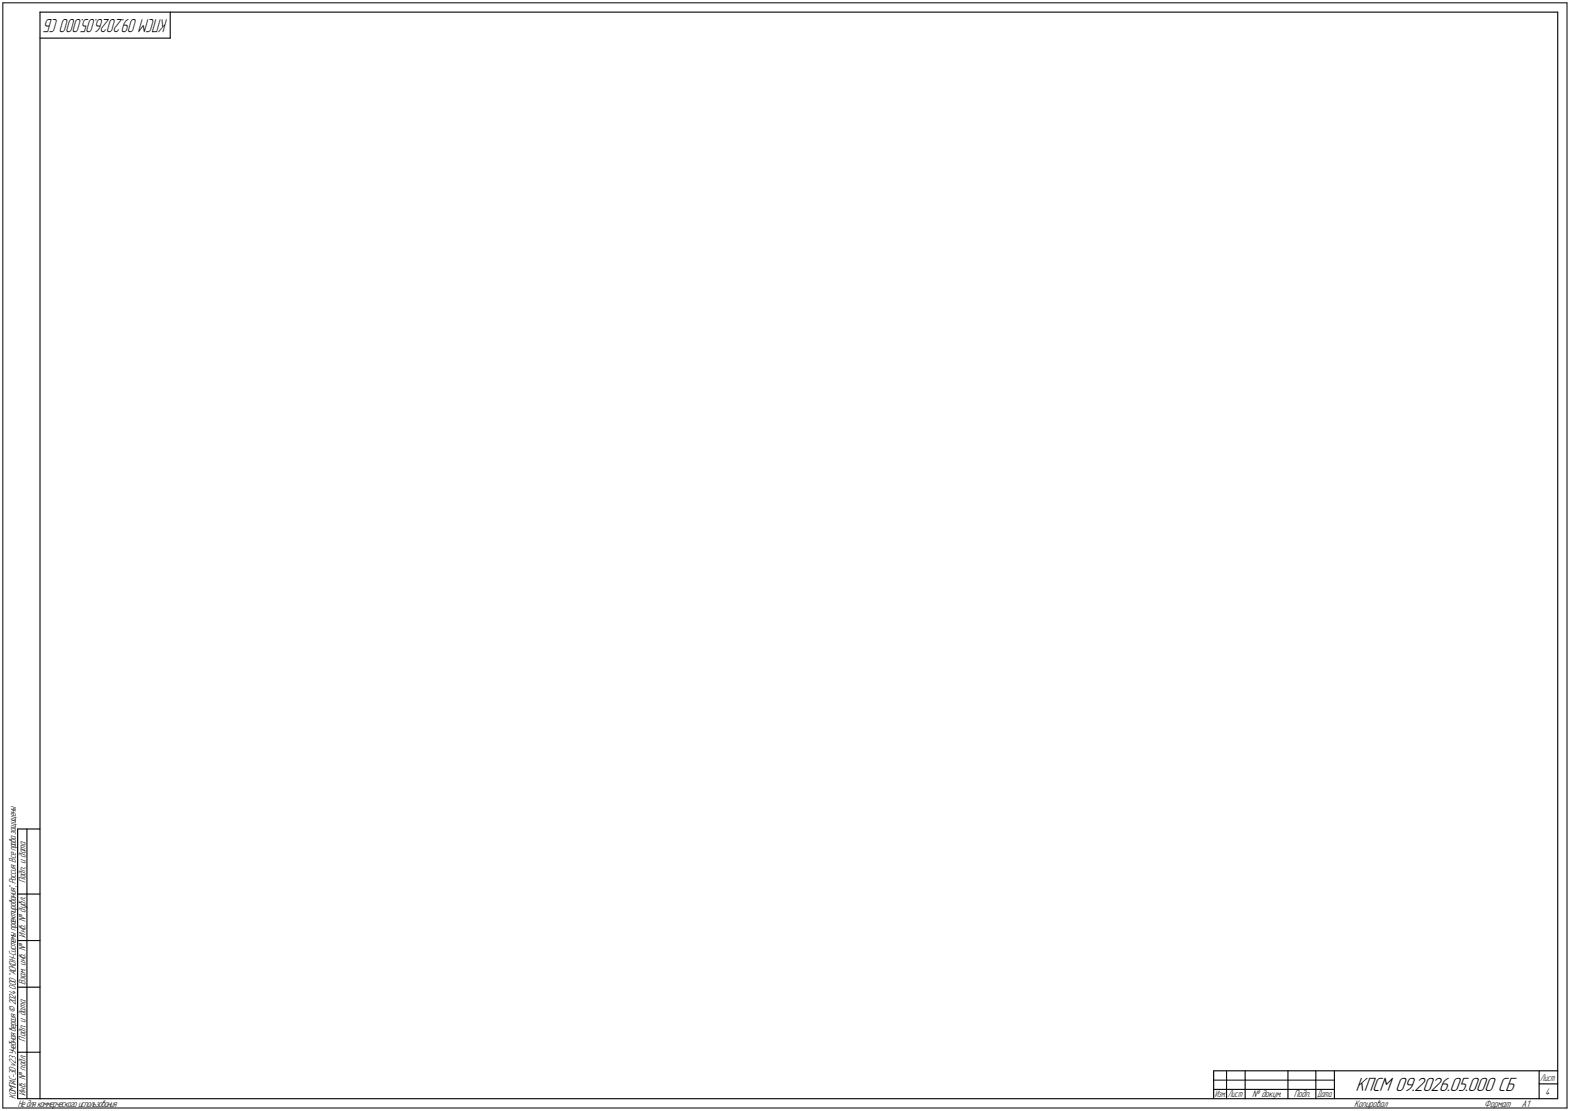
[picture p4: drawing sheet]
<svg xmlns="http://www.w3.org/2000/svg" width="844mm" height="597mm" viewBox="0 0 844 597" stroke-linecap="round" stroke-linejoin="round" font-family="sans-serif">
<defs><g id="words">
<text font-size="10.9" x="729" y="587">КПСМ 09.2026.05.000 СБ</text>
<text font-size="10.7" x="90" y="10" transform="rotate(-180 90 10)">КПСМ 09.2026.05.000 СБ</text>
<g font-size="5.4">
<text x="14" y="475" transform="rotate(-90 14 475)">Подп. и дата</text>
<text x="14" y="504" transform="rotate(-90 14 504)">Инв. № дубл.</text>
<text x="14" y="530" transform="rotate(-90 14 530)">Взам. инв. №</text>
<text x="14" y="560" transform="rotate(-90 14 560)">Подп. и дата</text>
<text x="8" y="591" transform="rotate(-90 8 591)">КОМПАС-3Dv23Учебнаяверсия©2024ООО&quot;АСКОН-Системыпроектирования&quot;, Россия. Всеправазащищены.</text>
<text x="14" y="589" transform="rotate(-90 14 589)">Инв. № подл.</text>
<text x="673" y="590">№ докум.</text>
<text x="696" y="590">Подп.</text>
<text x="831" y="588">4</text>
<text x="10" y="595">Недлякоммерческогоиспользования</text>
<text x="728" y="595">Копировал</text>
<text x="798" y="595">Формат</text>
<text x="818" y="595">A1</text>
</g>
<g font-size="5.3">
<text x="828" y="581">Лист</text>
<text x="653" y="590">Изм.</text>
<text x="660" y="590">Лист</text>
<text x="708" y="590">Дата</text>
</g>
</g></defs>
<path d="M2 2v593zM2 2h841zM843 2v593zM2 595h841zM653 580h64z" fill="none" stroke="#000" stroke-width=".54"/>
<g fill="none" stroke="#000" stroke-width=".59">
<path d="M22 7v583zM22 7h816zM92 7v13zM838 7v583zM22 20h70zM9 446v144zM9 446h13zM14 446v144zM9 480h13zM9 505h13zM9 531h13zM9 565h13z"/>
<path d="M653 575h185zM653 575v15zM659 575v15zM669 575v15zM692 575v15zM707 575v15zM717 575v15zM828 575v15zM9 590h13zM22 590h816zM653 585h6zM659 585h10z"/>
<path d="M669 585h23zM692 585h15zM707 585h10zM828 583h10z"/>
</g>
<use href="#words"/>
</svg>
